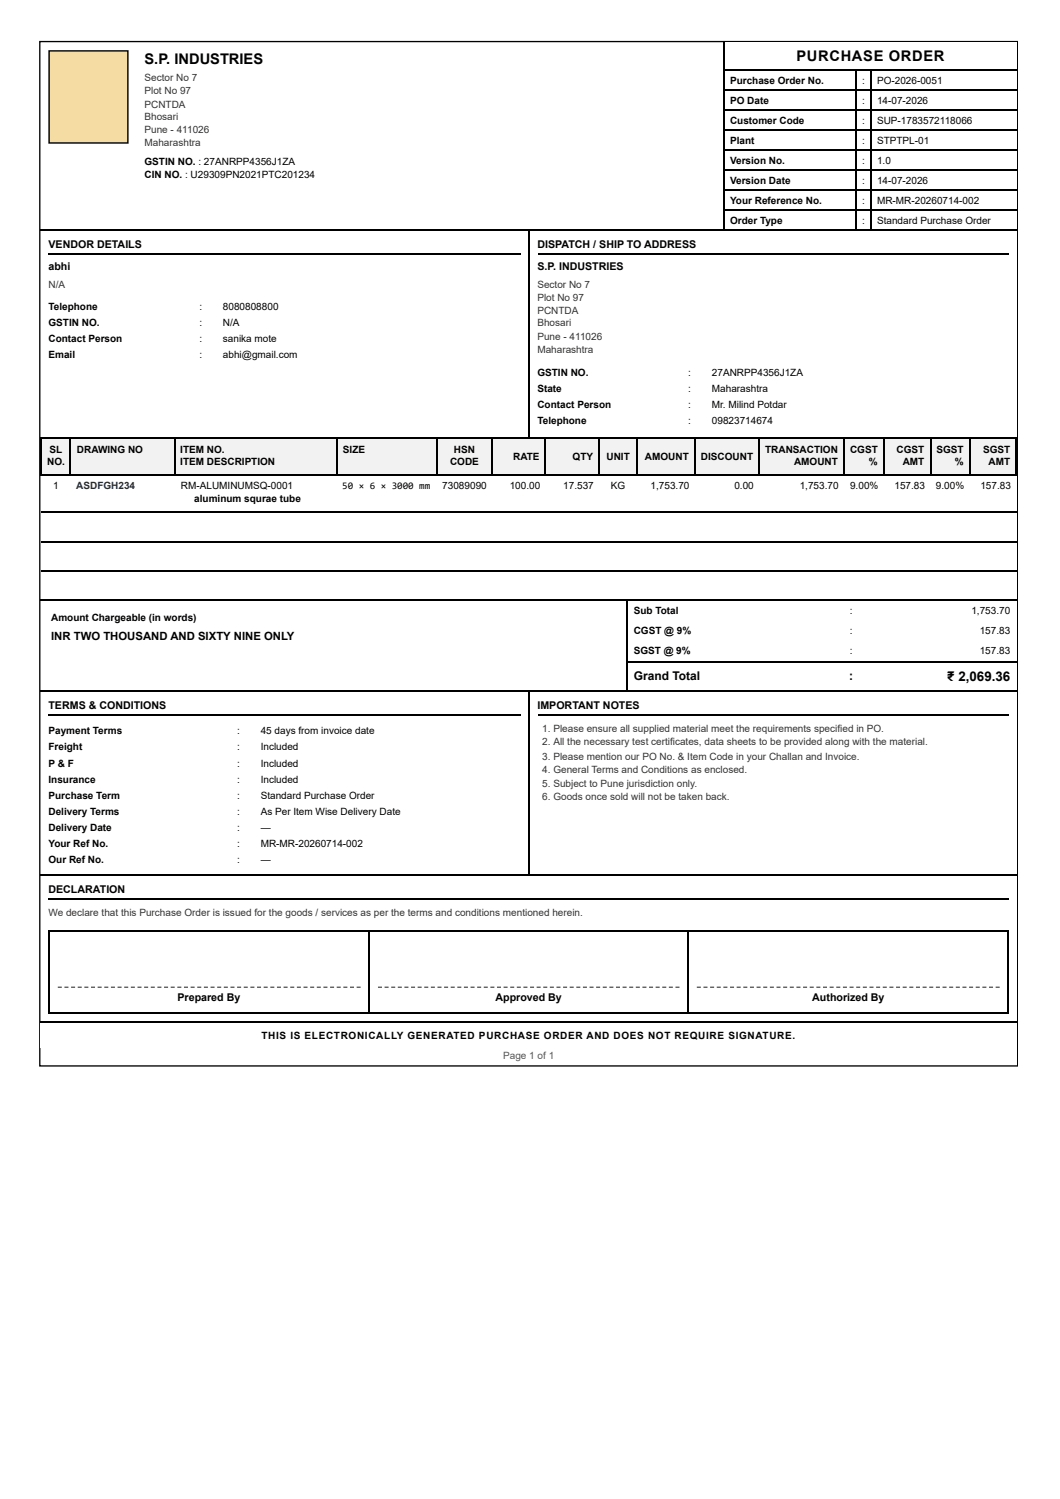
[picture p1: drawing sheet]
<svg xmlns="http://www.w3.org/2000/svg" width="210mm" height="297mm" viewBox="0 0 210 297" stroke-linecap="round" stroke-linejoin="round" font-family="sans-serif">
<defs><g id="words">
<g font-size="2.9">
<text x="28.7" y="12.6">S.P. INDUSTRIES</text>
<text x="158" y="12.1">PURCHASE ORDER</text>
</g>
<text font-size="2.6" x="187.9" y="135.1">₹ 2,069.36</text>
<g font-size="2.4">
<text x="125.7" y="134.8">Grand Total</text>
<text x="168.4" y="134.8">:</text>
</g>
<text font-size="2.2" x="10.1" y="126.9">INR TWO THOUSAND AND SIXTY NINE ONLY</text>
<g font-size="2.1">
<text x="9.6" y="49.1">VENDOR DETAILS</text>
<text x="9.6" y="53.6">abhi</text>
<text x="106.6" y="49.1">DISPATCH / SHIP TO ADDRESS</text>
<text x="106.6" y="53.6">S.P. INDUSTRIES</text>
<text x="9.6" y="140.7">TERMS &amp; CONDITIONS</text>
<text x="106.6" y="140.7">IMPORTANT NOTES</text>
<text x="9.6" y="177.2">DECLARATION</text>
<text x="35.2" y="198.6">Prepared By</text>
<text x="98.3" y="198.6">Approved By</text>
<text x="161.1" y="198.6">Authorized By</text>
</g>
<g font-size="2" fill="#333">
<text x="28.7" y="16.1">Sector No 7</text>
<text x="28.7" y="18.7">Plot No 97</text>
<text x="28.7" y="21.3">PCNTDA</text>
<text x="28.7" y="23.7">Bhosari</text>
<text x="28.7" y="26.4">Pune - 411026</text>
<text x="28.7" y="29">Maharashtra</text>
<text x="9.6" y="57.1">N/A</text>
<text x="106.6" y="57.1">Sector No 7</text>
<text x="106.6" y="59.7">Plot No 97</text>
<text x="106.6" y="62.4">PCNTDA</text>
<text x="106.6" y="64.7">Bhosari</text>
<text x="106.6" y="67.4">Pune - 411026</text>
<text x="106.6" y="70">Maharashtra</text>
<text x="107.6" y="145.2">1 . Please ensure all supplied material meet the requirements specified in PO.</text>
<text x="107.6" y="147.8">2. All the necessary test certificates, data sheets to be provided along with the material.</text>
<text x="107.6" y="150.7">3. Please mention our PO No. &amp; Item Code in your Challan and Invoice.</text>
<text x="107.6" y="153.4">4. General Terms and Conditions as enclosed.</text>
<text x="107.6" y="156">5. Subject to Pune jurisdiction only.</text>
<text x="107.6" y="158.7">6. Goods once sold will not be taken back.</text>
<text x="9.6" y="181.7">We declare that this Purchase Order is issued for the goods / services as per the terms and conditions mentioned herein.</text>
</g>
<g font-size="2">
<text x="144.8" y="16.6">Purchase Order No.</text>
<text x="171" y="16.6">:</text>
<text x="173.9" y="16.6">PO-2026-0051</text>
<text x="144.8" y="20.5">PO Date</text>
<text x="171" y="20.5">:</text>
<text x="173.9" y="20.5">14-07-2026</text>
<text x="144.8" y="24.5">Customer Code</text>
<text x="144.8" y="28.5">Plant</text>
<text x="171" y="24.5">:</text>
<text x="171" y="28.5">:</text>
<text x="173.9" y="24.5">SUP-1783572118066</text>
<text x="173.9" y="28.5">STPTPL-01</text>
<text x="28.7" y="32.7">GSTIN NO. : 27ANRPP4356J1ZA</text>
<text x="28.7" y="35.4">CIN NO. : U29309PN2021PTC201234</text>
<text x="144.8" y="32.5">Version No.</text>
<text x="171" y="32.5">:</text>
<text x="173.9" y="32.5">1.0</text>
<text x="144.8" y="36.4">Version Date</text>
<text x="144.8" y="40.4">Your Reference No.</text>
<text x="171" y="36.4">:</text>
<text x="171" y="40.4">:</text>
<text x="173.9" y="36.4">14-07-2026</text>
<text x="173.9" y="40.4">MR-MR-20260714-002</text>
<text x="144.8" y="44.4">Order Type</text>
<text x="171" y="44.4">:</text>
<text x="173.9" y="44.4">Standard Purchase Order</text>
<text x="9.6" y="61.6">Telephone</text>
<text x="9.6" y="64.7">GSTIN NO.</text>
<text x="39.5" y="61.6">:</text>
<text x="39.5" y="64.7">:</text>
<text x="44.2" y="61.6">8080808800</text>
<text x="44.2" y="64.7">N/A</text>
<text x="9.6" y="67.9">Contact Person</text>
<text x="9.6" y="71.1">Email</text>
<text x="39.5" y="67.9">:</text>
<text x="39.5" y="71.1">:</text>
<text x="44.2" y="67.9">sanika mote</text>
<text x="44.2" y="71.1">abhi@gmail.com</text>
<text x="106.6" y="74.5">GSTIN NO.</text>
<text x="106.6" y="77.7">State</text>
<text x="136.5" y="74.5">:</text>
<text x="136.5" y="77.7">:</text>
<text x="141.2" y="74.5">27ANRPP4356J1ZA</text>
<text x="141.2" y="77.7">Maharashtra</text>
<text x="106.6" y="80.9">Contact Person</text>
<text x="136.5" y="80.9">:</text>
<text x="141.2" y="80.9">Mr. Milind Potdar</text>
<text x="9.8" y="89.9">SL</text>
<text x="15.3" y="89.9">DRAWING NO</text>
<text x="35.7" y="89.9">ITEM NO.</text>
<text x="68" y="89.9">SIZE</text>
<text x="90" y="89.9">HSN</text>
<text x="106.6" y="84">Telephone</text>
<text x="136.5" y="84">:</text>
<text x="141.2" y="84">09823714674</text>
<text x="151.8" y="89.9">TRANSACTION</text>
<text x="168.6" y="89.9">CGST</text>
<text x="177.8" y="89.9">CGST</text>
<text x="185.7" y="89.9">SGST</text>
<text x="195" y="89.9">SGST</text>
<text x="9.3" y="92.3">NO.</text>
<text x="35.7" y="92.3">ITEM DESCRIPTION</text>
<text x="89.3" y="92.3">CODE</text>
<text x="101.8" y="91.2">RATE</text>
<text x="113.6" y="91.2">QTY</text>
<text x="120.3" y="91.2">UNIT</text>
<text x="127.9" y="91.2">AMOUNT</text>
<text x="139" y="91.2">DISCOUNT</text>
<text x="157.5" y="92.3">AMOUNT</text>
<text x="172.3" y="92.3">%</text>
<text x="179" y="92.3">AMT</text>
<text x="189.4" y="92.3">%</text>
<text x="196.1" y="92.3">AMT</text>
<text x="10.6" y="97">1</text>
<text x="35.9" y="97">RM-ALUMINUMSQ-0001</text>
<text x="38.5" y="99.7">aluminum squrae tube</text>
<text x="67.9" y="97">50 × 6 × 3000 mm</text>
<text x="87.7" y="97">73089090</text>
<text x="101.1" y="97">100.00</text>
<text x="111.7" y="97">17.537</text>
<text x="121.2" y="97">KG</text>
<text x="129" y="97">1,753.70</text>
<text x="145.6" y="97">0.00</text>
<text x="158.6" y="97">1,753.70</text>
<text x="168.6" y="97">9.00%</text>
<text x="177.4" y="97">157.83</text>
<text x="185.6" y="97">9.00%</text>
<text x="194.4" y="97">157.83</text>
<text x="10.1" y="123.2">Amount Chargeable (in words)</text>
<text x="125.7" y="121.9">Sub Total</text>
<text x="125.7" y="125.9">CGST @ 9%</text>
<text x="168.5" y="121.9">:</text>
<text x="168.5" y="125.9">:</text>
<text x="192.7" y="121.9">1,753.70</text>
<text x="194.3" y="125.9">157.83</text>
<text x="125.7" y="129.8">SGST @ 9%</text>
<text x="168.5" y="129.8">:</text>
<text x="194.3" y="129.8">157.83</text>
<text x="9.6" y="145.7">Payment Terms</text>
<text x="9.6" y="148.9">Freight</text>
<text x="47" y="145.7">:</text>
<text x="47" y="148.9">:</text>
<text x="51.7" y="145.7">45 days from invoice date</text>
<text x="51.7" y="148.9">Included</text>
<text x="9.6" y="152">P &amp; F</text>
<text x="9.6" y="155.2">Insurance</text>
<text x="47" y="152">:</text>
<text x="47" y="155.2">:</text>
<text x="51.7" y="152">Included</text>
<text x="51.7" y="155.2">Included</text>
<text x="9.6" y="158.4">Purchase Term</text>
<text x="9.6" y="161.6">Delivery Terms</text>
<text x="47" y="158.4">:</text>
<text x="47" y="161.6">:</text>
<text x="51.7" y="158.4">Standard Purchase Order</text>
<text x="51.7" y="161.6">As Per Item Wise Delivery Date</text>
<text x="9.6" y="164.7">Delivery Date</text>
<text x="9.6" y="167.9">Your Ref No.</text>
<text x="47" y="164.7">:</text>
<text x="47" y="167.9">:</text>
<text x="51.7" y="164.7">—</text>
<text x="51.7" y="167.9">MR-MR-20260714-002</text>
<text x="9.6" y="171.1">Our Ref No.</text>
<text x="47" y="171.1">:</text>
<text x="51.7" y="171.1">—</text>
<text x="51.9" y="206">THIS IS ELECTRONICALLY GENERATED PURCHASE ORDER AND DOES NOT REQUIRE SIGNATURE.</text>
</g>
<text font-size="2" fill="#1e293b" x="15.1" y="97">ASDFGH234</text>
<text font-size="2" fill="#555" x="99.8" y="210">Page 1 of 1</text>
</g></defs>
<path d="M7.9 8.2h193.9v203.2h-193.9z" fill="none" stroke="#000" stroke-width=".26"/>
<path d="M143.8 8.4h57.9v5.5h-57.9z" fill="#fff"/>
<g fill="none" stroke="#000" stroke-width=".26">
<path d="M143.6 8.4v37.3M143.8 13.8h57.9M143.8 17.8h57.9M169.8 13.9v31.5M172.7 13.9v31.5M143.8 21.7h57.9M143.8 25.7h57.9M143.8 29.7h57.9M143.8 33.6h57.9M143.8 37.6h57.9M8 45.6h135.5M143.8 41.6h57.9"/>
<path d="M143.8 45.6h57.9"/>
</g>
<path d="M9.6 10h15.9v18.5h-15.9z" fill="#f4dca3"/>
<path d="M9.7 10.1h15.7v18.3h-15.7zM9.6 50.3h93.7M105 45.7v41.3M106.7 50.3h93.4M8 86.8h96.9M105.1 86.8h96.6" fill="none" stroke="#000" stroke-width=".26"/>
<g fill="#f2f2f2">
<path d="M8.3 87h5.8v7.1h-5.8z"/>
<path d="M14.1 87h20.4v7.1h-20.4z"/>
<path d="M34.5 87h32.3v7.1h-32.3z"/>
<path d="M66.8 87h19.8v7.1h-19.8z"/>
<path d="M86.6 87h11.1v7.1h-11.1z"/>
<path d="M97.7 87h10.6v7.1h-10.6z"/>
<path d="M108.3 87h10.6v7.1h-10.6z"/>
<path d="M118.9 87h7.4v7.1h-7.4z"/>
<path d="M126.3 87h11.6v7.1h-11.6z"/>
<path d="M137.9 87h12.7v7.1h-12.7z"/>
<path d="M150.6 87h16.7v7.1h-16.7z"/>
<path d="M167.3 87h7.9v7.1h-7.9z"/>
<path d="M175.2 87h9.3v7.1h-9.3z"/>
<path d="M184.5 87h7.9v7.1h-7.9z"/>
<path d="M192.4 87h9.3v7.1h-9.3z"/>
</g>
<g fill="none" stroke="#000" stroke-width=".26">
<path d="M8 86.8h193.7M8 94.2h193.7M8.2 86.7v7.7M14 86.7v7.7M34.6 86.7v7.7M66.9 86.7v7.7M86.7 86.7v7.7M97.6 86.7v7.7M108.2 86.7v7.7M118.8 86.7v7.7M126.4 86.7v7.7M137.8 86.7v7.7"/>
<path d="M150.5 86.7v7.7M167.4 86.7v7.7M175.4 86.7v7.7M184.6 86.7v7.7M192.3 86.7v7.7M201.6 86.7v7.7M8 119.1h193.7M8.3 101.6h193.4M8.3 107.5h193.4M8.3 113.3h193.4M124.3 119v18.2M8 137.1h116.2"/>
<path d="M124.4 131.3h77.3M124.4 137.1h77.3M9.6 141.9h93.7M106.7 141.9h93.4M9.6 178.4h190.5"/>
</g>
<g fill="#555">
<path d="M11.5 195.7h.8v.3h-.8zM12.8 195.7h.8v.3h-.8zM14.1 195.7h.8v.3h-.8zM15.4 195.7h.8v.3h-.8zM16.7 195.7h.8v.3h-.8zM18.1 195.7h.7v.3h-.7zM19.4 195.7h.8v.3h-.8zM20.7 195.7h.8v.3h-.8zM22 195.7h.8v.3h-.8zM23.3 195.7h.8v.3h-.8zM24.6 195.7h.8v.3h-.8zM26 195.7h.7v.3h-.7zM27.3 195.7h.8v.3h-.8zM28.6 195.7h.8v.3h-.8zM29.9 195.7h.8v.3h-.8zM31.2 195.7h.8v.3h-.8zM32.5 195.7h.8v.3h-.8zM33.9 195.7h.7v.3h-.7zM35.2 195.7h.8v.3h-.8zM36.5 195.7h.8v.3h-.8zM37.8 195.7h.8v.3h-.8zM39.1 195.7h.8v.3h-.8zM40.4 195.7h.8v.3h-.8zM41.8 195.7h.8v.3h-.8zM43.1 195.7h.8v.3h-.8zM44.4 195.7h.8v.3h-.8zM45.7 195.7h.8v.3h-.8zM47 195.7h.8v.3h-.8zM48.3 195.7h.8v.3h-.8zM49.7 195.7h.8v.3h-.8zM51 195.7h.8v.3h-.8zM52.3 195.7h.8v.3h-.8zM53.6 195.7h.8v.3h-.8zM54.9 195.7h.8v.3h-.8zM56.2 195.7h.8v.3h-.8zM57.6 195.7h.8v.3h-.8zM58.9 195.7h.8v.3h-.8zM60.2 195.7h.8v.3h-.8zM61.5 195.7h.8v.3h-.8zM62.8 195.7h.8v.3h-.8zM64.1 195.7h.8v.3h-.8zM65.5 195.7h.8v.3h-.8zM66.8 195.7h.8v.3h-.8zM68.1 195.7h.8v.3h-.8zM69.4 195.7h.8v.3h-.8zM70.7 195.7h.8v.3h-.8z"/>
<path d="M75 195.7h.8v.3h-.8zM76.3 195.7h.8v.3h-.8zM77.6 195.7h.8v.3h-.8zM78.9 195.7h.8v.3h-.8zM80.2 195.7h.8v.3h-.8zM81.5 195.7h.8v.3h-.8zM82.8 195.7h.8v.3h-.8zM84.1 195.7h.8v.3h-.8zM85.5 195.7h.7v.3h-.7zM86.8 195.7h.8v.3h-.8zM88.1 195.7h.8v.3h-.8zM89.4 195.7h.8v.3h-.8zM90.7 195.7h.8v.3h-.8zM92 195.7h.8v.3h-.8zM93.3 195.7h.8v.3h-.8zM94.6 195.7h.8v.3h-.8zM95.9 195.7h.8v.3h-.8zM97.3 195.7h.7v.3h-.7zM98.6 195.7h.8v.3h-.8zM99.9 195.7h.8v.3h-.8zM101.2 195.7h.8v.3h-.8zM102.5 195.7h.8v.3h-.8zM103.8 195.7h.8v.3h-.8zM105.1 195.7h.8v.3h-.8zM106.4 195.7h.8v.3h-.8zM107.7 195.7h.8v.3h-.8zM109.1 195.7h.7v.3h-.7zM110.4 195.7h.8v.3h-.8zM111.7 195.7h.8v.3h-.8zM113 195.7h.8v.3h-.8zM114.3 195.7h.8v.3h-.8zM115.6 195.7h.8v.3h-.8zM116.9 195.7h.8v.3h-.8zM118.2 195.7h.8v.3h-.8zM119.5 195.7h.8v.3h-.8zM120.9 195.7h.7v.3h-.7zM122.2 195.7h.8v.3h-.8zM123.5 195.7h.8v.3h-.8zM124.8 195.7h.8v.3h-.8zM126.1 195.7h.8v.3h-.8zM127.4 195.7h.8v.3h-.8zM128.7 195.7h.8v.3h-.8zM130 195.7h.8v.3h-.8zM131.3 195.7h.8v.3h-.8zM132.7 195.7h.7v.3h-.7zM134 195.7h.8v.3h-.8z"/>
<path d="M138.2 195.7h.8v.3h-.8zM139.5 195.7h.8v.3h-.8zM140.8 195.7h.8v.3h-.8zM142.2 195.7h.7v.3h-.7zM143.5 195.7h.8v.3h-.8zM144.8 195.7h.8v.3h-.8zM146.1 195.7h.8v.3h-.8zM147.4 195.7h.8v.3h-.8zM148.7 195.7h.8v.3h-.8zM150.1 195.7h.7v.3h-.7zM151.4 195.7h.8v.3h-.8zM152.7 195.7h.8v.3h-.8zM154 195.7h.8v.3h-.8zM155.3 195.7h.8v.3h-.8zM156.6 195.7h.8v.3h-.8zM158 195.7h.8v.3h-.8zM159.3 195.7h.8v.3h-.8zM160.6 195.7h.8v.3h-.8zM161.9 195.7h.8v.3h-.8zM163.2 195.7h.8v.3h-.8zM164.5 195.7h.8v.3h-.8zM165.9 195.7h.8v.3h-.8zM167.2 195.7h.8v.3h-.8zM168.5 195.7h.8v.3h-.8zM169.8 195.7h.8v.3h-.8zM171.1 195.7h.8v.3h-.8zM172.4 195.7h.8v.3h-.8zM173.8 195.7h.8v.3h-.8zM175.1 195.7h.8v.3h-.8zM176.4 195.7h.8v.3h-.8zM177.7 195.7h.8v.3h-.8zM179 195.7h.8v.3h-.8zM180.3 195.7h.8v.3h-.8zM181.7 195.7h.8v.3h-.8zM183 195.7h.8v.3h-.8zM184.3 195.7h.8v.3h-.8zM185.6 195.7h.8v.3h-.8zM186.9 195.7h.8v.3h-.8zM188.2 195.7h.8v.3h-.8zM189.6 195.7h.8v.3h-.8zM190.9 195.7h.8v.3h-.8zM192.2 195.7h.8v.3h-.8zM193.5 195.7h.8v.3h-.8zM194.8 195.7h.8v.3h-.8zM196.2 195.7h.7v.3h-.7zM197.5 195.7h.8v.3h-.8z"/>
</g>
<path d="M105 137.2v36.5M8 173.6h193.7M9.6 184.7h190.5M9.7 184.6v16.4M73.2 184.6v16.4M136.5 184.6v16.4M200 184.6v16.4M9.6 200.9h190.5" fill="none" stroke="#000" stroke-width=".26"/>
<path d="M8 202.6h193.7v5.3h-193.7z" fill="#fff"/>
<path d="M8 202.7h193.7" fill="none" stroke="#000" stroke-width=".26"/>
<use href="#words"/>
</svg>
